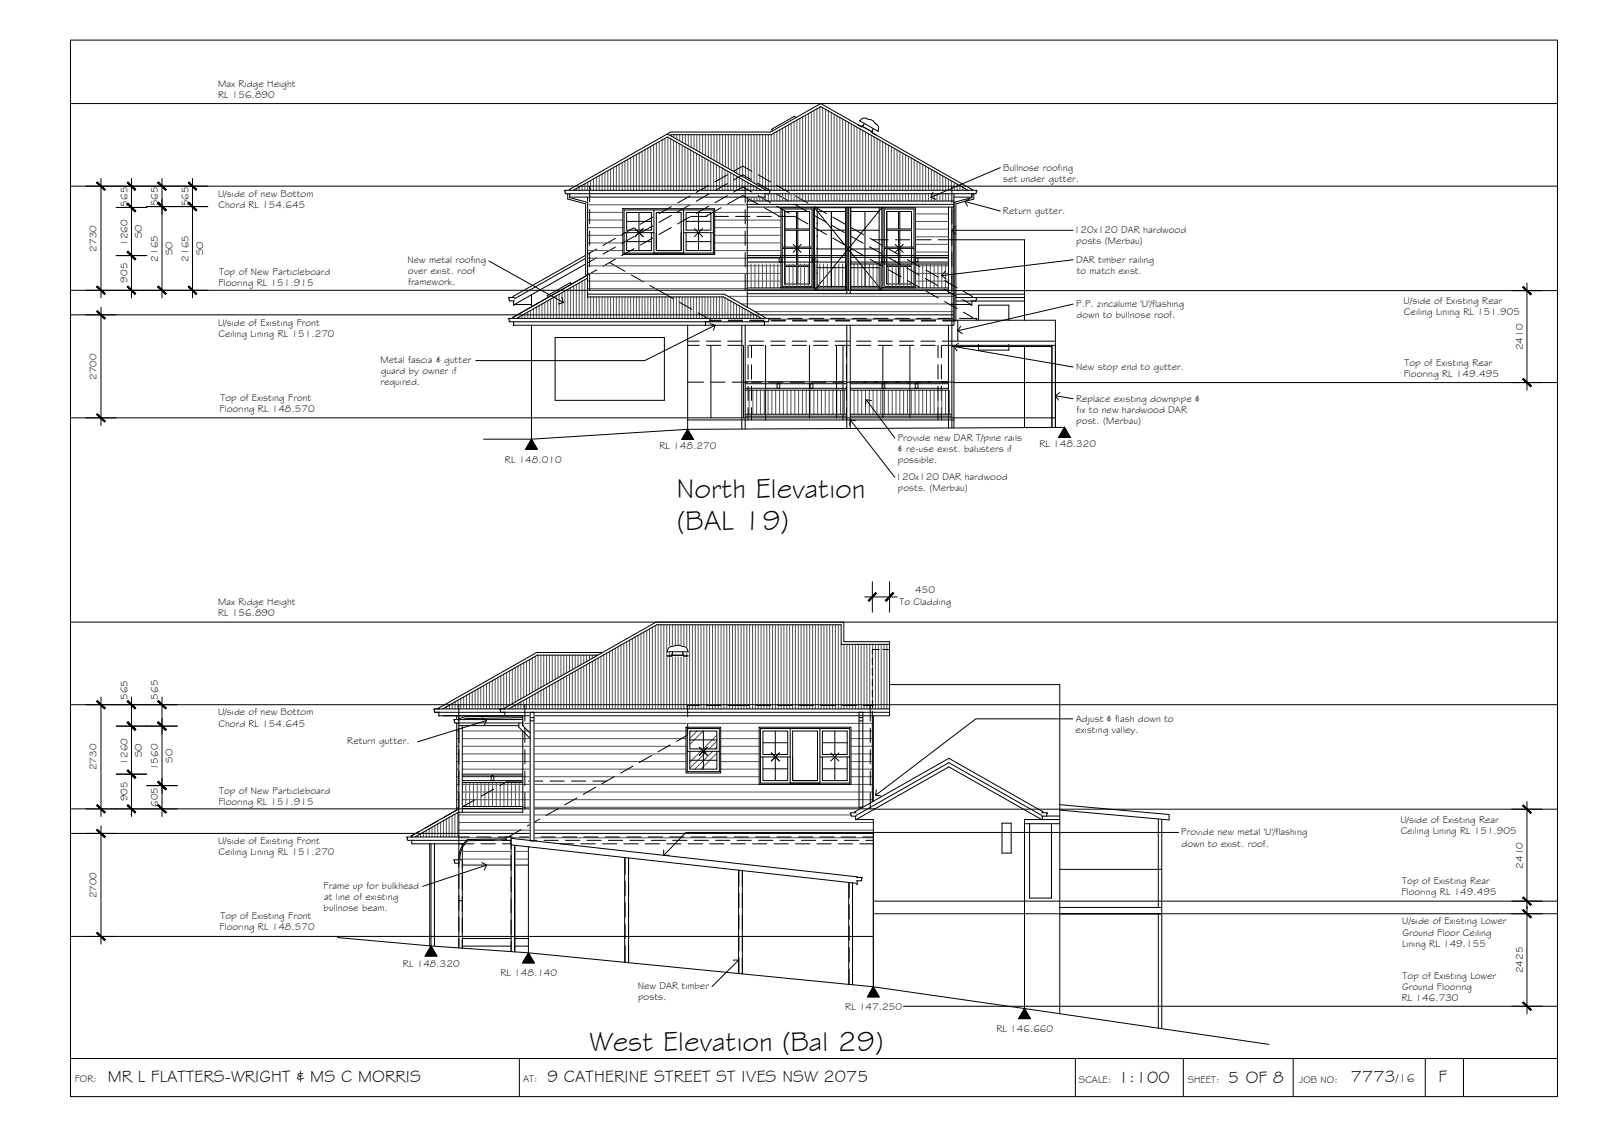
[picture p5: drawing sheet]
<svg xmlns="http://www.w3.org/2000/svg" width="420mm" height="297mm" viewBox="0 0 420 297" stroke-linecap="round" stroke-linejoin="round" font-family="sans-serif">
<defs><g id="words">
<g font-size="7.5">
<text x="177.4" y="130.5">North Elevation</text>
<text x="177.6" y="138.8">(BAL 19)</text>
<text x="154.6" y="275.5">West Elevation (Bal 29)</text>
</g>
<g font-size="4.5">
<text x="28.3" y="283.6">MR L FLATTERS-WRIGHT &amp; MS C MORRIS</text>
<text x="143.5" y="283.6">9 CATHERINE STREET ST IVES NSW 2075</text>
<text x="293.2" y="283.9">1:100</text>
<text x="322.1" y="283.8">5 OF 8</text>
<text x="354.3" y="283.7">7773</text>
<text x="377.3" y="283.7">F</text>
</g>
<text font-size="3.2" x="366.1" y="283.7">/16</text>
<g font-size="2.6">
<text x="57.2" y="22.7">Max Ridge Height</text>
<text x="57.2" y="25.6">RL 156.890</text>
<text x="263.1" y="44.7">Bullnose roofing</text>
<text x="263.1" y="47.7">set under gutter.</text>
<text x="57.2" y="51.6">U/side of new Bottom</text>
<text x="33.4" y="54.2" transform="rotate(-90 33.4 54.2)">565</text>
<text x="41.4" y="54.1" transform="rotate(-90 41.4 54.1)">565</text>
<text x="49.4" y="54.1" transform="rotate(-90 49.4 54.1)">565</text>
<text x="57.3" y="54.5">Chord RL 154.645</text>
<text x="263" y="56.1">Return gutter.</text>
<text x="25.3" y="66" transform="rotate(-90 25.3 66)">2730</text>
<text x="33.4" y="64.5" transform="rotate(-90 33.4 64.5)">1260</text>
<text x="37.2" y="62.5" transform="rotate(-90 37.2 62.5)">SO</text>
<text x="281.7" y="61.2">120x120 DAR hardwood</text>
<text x="282.3" y="64.1">posts (Merbau)</text>
<text x="41.4" y="68.6" transform="rotate(-90 41.4 68.6)">2165</text>
<text x="45.2" y="66.9" transform="rotate(-90 45.2 66.9)">SO</text>
<text x="49.4" y="68.6" transform="rotate(-90 49.4 68.6)">2165</text>
<text x="53.2" y="66.9" transform="rotate(-90 53.2 66.9)">SO</text>
<text x="106.9" y="68.9">New metal roofing</text>
<text x="107" y="71.9">over exist. roof</text>
<text x="282.2" y="68.9">DAR timber railing</text>
<text x="282.4" y="71.8">to match exist.</text>
<text x="33.4" y="74.1" transform="rotate(-90 33.4 74.1)">905</text>
<text x="57.3" y="75">Flooring RL 151.915</text>
<text x="57.5" y="72.1">Top of New Particleboard</text>
<text x="107" y="74.8">framework.</text>
<text x="282.3" y="80.5">P.P. zincalume 'U'/flashing</text>
<text x="282.3" y="83.5">down to bullnose roof.</text>
<text x="368.1" y="79.8">U/side of Existing Rear</text>
<text x="368.2" y="82.7">Ceiling Lining RL 151.905</text>
<text x="57.2" y="85.4">U/side of Existing Front</text>
<text x="57.3" y="88.3">Ceiling Lining RL 151.270</text>
<text x="99.8" y="95.2">Metal fascia &amp; gutter</text>
<text x="368.4" y="96">Top of Existing Rear</text>
<text x="399.4" y="91.8" transform="rotate(-90 399.4 91.8)">2410</text>
<text x="25.3" y="99.6" transform="rotate(-90 25.3 99.6)">2700</text>
<text x="99.8" y="101">required.</text>
<text x="99.9" y="98.1">guard by owner if</text>
<text x="282.2" y="97">New stop end to gutter.</text>
<text x="368.2" y="98.9">Flooring RL 149.495</text>
<text x="57.6" y="107.9">Flooring RL 148.570</text>
<text x="57.8" y="105">Top of Existing Front</text>
<text x="282.2" y="105.3">Replace existing downpipe &amp;</text>
<text x="282.3" y="111.2">post. (Merbau)</text>
<text x="282.4" y="108.3">fix to new hardwood DAR</text>
<text x="173" y="117.7">RL 148.270</text>
<text x="235.4" y="115.6">Provide new DAR T/pine rails</text>
<text x="235.5" y="118.5">&amp; re-use exist. balusters if</text>
<text x="272.6" y="117.3">RL 148.320</text>
<text x="132.4" y="121.3">RL 148.010</text>
<text x="234.9" y="125.7">120x120 DAR hardwood</text>
<text x="235.5" y="121.5">possible.</text>
<text x="235.5" y="128.7">posts. (Merbau)</text>
<text x="240" y="155.5">450</text>
<text x="57.2" y="161.6">RL 156.890</text>
<text x="57.2" y="158.7">Max Ridge Height</text>
<text x="235.9" y="158.5">To Cladding</text>
<text x="33.4" y="183.5" transform="rotate(-90 33.4 183.5)">565</text>
<text x="41.4" y="183.4" transform="rotate(-90 41.4 183.4)">565</text>
<text x="57.2" y="187.6">U/side of new Bottom</text>
<text x="57.3" y="190.5">Chord RL 154.645</text>
<text x="282.1" y="189.2">Adjust &amp; flash down to</text>
<text x="91.1" y="195.1">Return gutter.</text>
<text x="282.1" y="192.2">existing valley.</text>
<text x="25.3" y="201.9" transform="rotate(-90 25.3 201.9)">2730</text>
<text x="33.4" y="200.5" transform="rotate(-90 33.4 200.5)">1260</text>
<text x="37.2" y="198.5" transform="rotate(-90 37.2 198.5)">SO</text>
<text x="41.4" y="202" transform="rotate(-90 41.4 202)">1560</text>
<text x="45.2" y="200" transform="rotate(-90 45.2 200)">SO</text>
<text x="57.5" y="208">Top of New Particleboard</text>
<text x="33.4" y="210.1" transform="rotate(-90 33.4 210.1)">905</text>
<text x="41.4" y="211.6" transform="rotate(-90 41.4 211.6)">605</text>
<text x="57.3" y="210.9">Flooring RL 151.915</text>
<text x="367.3" y="215.7">U/side of Existing Rear</text>
<text x="57.2" y="221.3">U/side of Existing Front</text>
<text x="309.8" y="219">Provide new metal 'U'/flashing</text>
<text x="309.9" y="221.9">down to exist. roof.</text>
<text x="367.4" y="218.6">Ceiling Lining RL 151.905</text>
<text x="57.3" y="224.3">Ceiling Lining RL 151.270</text>
<text x="399.4" y="227.7" transform="rotate(-90 399.4 227.7)">2410</text>
<text x="84.9" y="233">Frame up for bulkhead</text>
<text x="367.8" y="231.9">Top of Existing Rear</text>
<text x="25.3" y="235.6" transform="rotate(-90 25.3 235.6)">2700</text>
<text x="84.9" y="238.9">bullnose beam.</text>
<text x="85" y="236">at line of existing</text>
<text x="367.6" y="234.8">Flooring RL 149.495</text>
<text x="57.6" y="243.9">Flooring RL 148.570</text>
<text x="57.8" y="241">Top of Existing Front</text>
<text x="367.7" y="242.4">U/side of Existing Lower</text>
<text x="367.8" y="245.3">Ground Floor Ceiling</text>
<text x="367.7" y="248.2">Lining RL 149.155</text>
<text x="105.7" y="253.5">RL 148.320</text>
<text x="131.2" y="255.8">RL 148.140</text>
<text x="367.9" y="256.6">Top of Existing Lower</text>
<text x="399.4" y="255.2" transform="rotate(-90 399.4 255.2)">2425</text>
<text x="167.3" y="259.2">New DAR timber</text>
<text x="167.3" y="262.1">posts.</text>
<text x="367.7" y="262.4">RL 146.730</text>
<text x="367.7" y="259.5">Ground Flooring</text>
<text x="221.7" y="264.7">RL 147.250</text>
<text x="261.3" y="270.4">RL 146.660</text>
<text x="19.6" y="283.7">FOR:</text>
<text x="137.2" y="283.6">AT:</text>
<text x="282.9" y="283.9">SCALE:</text>
<text x="311.5" y="283.9">SHEET:</text>
<text x="340.7" y="283.9">JOB NO:</text>
</g>
</g></defs>
<!-- layer: HATCH -->
<g fill="none" stroke="#545454" stroke-width=".26">
<path d="M168.4 39.7v10.2M169.1 39.3v10.6M169.9 38.8v11.1M170.7 38.4v11.5M171.4 38v11.9M172.2 37.5v12.4M172.9 37.1v12.8M173.7 36.7v13.2M174.4 36.3v13.6M175.2 36v13.9M175.9 36.4v13.5M176 35.4v.2"/>
<path d="M176.7 36.8v13.1M176.8 35.3v.8M177.4 37.2v12.7M177.5 35.3v1.2M178.1 37.7v12.2M178.3 35.3v1.6M178.9 38.1v11.8M179 35.3v2.1M179.6 38.5v11.4M179.8 35.3v2.5M180.4 38.9v11M180.5 35.3v2.9"/>
<path d="M181.2 39.4v10.5M181.3 35.3v3.3M181.9 39.8v10.1M182 35.3v3.7M182.8 35.3v4.2M183.5 35.3v4.6M184.3 35.3v5M185 35.3v5.5M185.8 35.3v5.9M186.5 35.3v6.3M187.3 35.3v6.7M188 35.3v7.2"/>
<path d="M188.8 35.3v7.6M189.5 35.3v8M190.3 35.3v8.4M191 35.3v8.9M191.8 35.3v9.3M192.5 35.3v9.7M193.3 35.3v10.1M194 35.3v10.5M194.8 35.3v10.9M195.5 35.3v11.4M196.3 35.3v11.8M197 35.3v12.2"/>
<path d="M197.8 35.3v12.7M198.5 35.3v13.1M199.3 35.3v13.5M200 35.3v14M200.8 35.3v14.4M201.5 35.3v14.6M202.3 35.3v14.6M203 34.9v15M203.8 34.5v15.4M204.5 34.1v15.8M205.3 33.6v16.3M206 33.2v16.7"/>
<path d="M206.8 32.8v17.1M207.5 32.3v17.6M208.3 31.9v18M209 31.5v18.4M209.8 31.1v18.8M210.5 30.6v19.3M211.3 30.2v19.7M212 29.8v20.1M212.8 29.4v20.5M213.5 28.9v21M214.3 28.5v21.4M215 28.1v21.8"/>
<path d="M215.8 28.3v21.6M216.5 28.7v21.2M217.3 29.1v20.8M218 29.5v20.4M218.8 29.9v20M219.5 30.4v19.5M220.3 30.8v19.1M221 31.2v18.7M221.8 31.7v18.2M222.5 32.1v17.8M223.3 32.5v17.4M224 32.9v17"/>
<path d="M224.8 33.4v16.5M225.5 33.8v16.1M226.3 34.2v15.7M227 34.6v15.3M227.8 35.1v14.8M228.5 35.5v14.4M229.3 35.9v14M230 36.3v13.6M230.8 36.8v13.1M231.5 37.2v12.7M232.3 37.6v12.3M233 38.1v11.8"/>
<path d="M233.8 38.5v11.4M234.5 38.9v11M235.3 39.3v10.6M236 39.7v10.2M151.2 49.5v.4M151.9 49v.9M152.7 48.6v1.3M153.4 48.2v1.7M154.1 53.7h41.9M154.1 57.7h9.3M154.1 59.7h9.3M154.1 55.7h9.3"/>
<path d="M154.2 47.8v2.1M154.9 47.3v2.6M155.6 46.9v3M156.4 46.5v3.4M157.1 46.1v3.8M157.9 45.6v4.3M158.7 45.2v4.7M159.4 44.8v5.1M160.2 44.4v5.5M160.9 43.9v6M161.7 43.5v6.4M162.4 43.1v6.8"/>
<path d="M163.2 42.6v7.3M163.9 42.2v7.7M164.7 41.8v8.1M165.4 41.4v8.5M166.2 41v8.9M166.9 40.5v9.4M167.6 40.1v9.8M182.7 40.2v9.7M183.4 40.7v9.2M184.2 41.1v8.8M184.9 41.5v8.4M185.7 41.9v8"/>
<path d="M186.4 42.3v7.6M187.2 42.8v7.1M187.4 55.7h17.4M187.4 57.7h17.4M187.4 59.7h17.4M187.9 43.2v6.7M188.7 43.6v6.3M189.4 44.1v5.8M190.1 44.5v5.4M190.9 44.9v5M191.7 45.3v4.6M192.4 45.8v4.1"/>
<path d="M193.2 46.2v3.7M193.9 46.6v3.3M194 45.8v.1M194.7 47v2.9M195.4 47.5v2.4M196.2 47.9v2M196.3 51.7v1M196.9 48.3v1.6M197 51.7v1M197.7 48.7v1.2M197.8 51.7v1M198.4 49.2v.7"/>
<path d="M198.5 51.7v1M199.2 49.6v.3M199.3 51.7v1M200 51.7v1M200.8 50.8v1.9M200.8 49.8v.1M201.5 50.8v1.9M202.3 50.8v1.9M203 50.8v1.9M203.8 50.8v1.9M204.5 50.8v1.9M205.3 50.8v1.9"/>
<path d="M206 50.8v1.9M206.8 50.8v1.9M207.5 50.8v1.9M208.3 50.8v1.9M209 50.8v1.9M209.8 50.8v1.9M210.5 50.8v1.9M211.3 50.8v1.9M212 50.8v1.9M212.8 50.8v1.9M213.5 50.8v1.9M214.3 50.8v1.9"/>
<path d="M215 50.8v1.9M215.8 50.8v1.9M216.5 50.8v1.9M217.3 50.8v1.9M218 50.8v1.9M218.8 50.8v1.9M219.5 50.8v1.9M220.3 50.8v1.9M221 50.8v1.9M221.8 50.8v1.9M222.5 50.8v1.9M223.3 50.8v1.9"/>
<path d="M224 50.8v1.9M224.8 50.8v1.9M225.5 50.8v1.9M226.3 50.8v1.9M227 50.8v1.9M227.8 50.8v1.9M228.5 50.8v1.9M229.3 50.8v1.9M230 50.8v1.9M230.8 50.8v1.9M231.5 50.8v1.9M232.3 50.8v1.9"/>
<path d="M233 50.8v1.9M233.8 50.8v1.9M234.5 50.8v1.9M235.3 50.8v1.9M236 50.8v1.9M236.8 40.2v9.7M236.8 50.8v1.9M237.5 40.6v9.3M237.5 50.8v1.9M238.3 41v8.9M238.3 50.8v1.9M239 41.5v8.4"/>
<path d="M239 50.8v1.9M239.8 41.9v8M239.8 50.8v1.9M240.1 56.1h8.7M240.1 58.1h8.7M240.5 50.8v1.9M240.5 42.3v7.6M241.3 42.7v7.2M241.3 50.8v1.9M242 43.2v6.7M242 50.8v1.9M242.8 43.6v6.3"/>
<path d="M242.8 50.8v1.9M243.5 44v5.9M243.5 50.8v1.9M244.3 44.4v5.5M244.3 50.8v1.9M245 44.8v5.1M245 50.8v1.9M245.8 50.8v1.9M245.8 45.3v4.6M246.5 45.7v4.2M246.5 50.8v1.9M247.3 46.1v3.8"/>
<path d="M247.3 50.8v1.9M248 46.6v3.3M248 50.8v1.9M248.8 47v2.9M248.8 50.8v1.9M249.5 47.4v2.5M249.5 50.8v1.9M250.3 47.8v2.1M251 48.3v1.6M251.8 48.7v1.2M252.5 49.1v.8M253.3 49.5v.4"/>
<path d="M142.2 79.7v3.8M142.9 79.3v4.2M143.7 78.8v4.7M144.4 78.4v5.1M145.1 78v5.5M145.9 77.6v5.9M146.6 77.1v6.4M147.4 76.7v6.8M148.2 76.3v7.2M148.9 75.9v7.6M149.7 75.4v8.1M150.4 75v8.5"/>
<path d="M151.2 74.6v8.9M151.9 74.2v9.3M152.7 73.7v9.8M153.4 73.3v10.2M154.1 67.7h50.7M154.1 69.7h50.7M154.1 71.7h50.7M154.1 73.7h50.7M154.1 75.7h41.9M154.1 61.7h9.3M154.1 63.7h9.3M154.1 65.7h9.3"/>
<path d="M154.2 77.8v5.7M154.9 77.8v5.7M155.6 77.8v5.7M156.4 77.8v5.7M157.1 77.8v5.7M157.9 77.8v5.7M158.7 77.8v5.7M159.4 77.8v5.7M160.2 77.8v5.7M160.9 77.8v5.7M161.7 77.8v5.7M162.4 77.8v5.7"/>
<path d="M163.2 77.8v5.7M163.9 77.8v5.7M164.7 77.8v5.7M165.4 77.8v5.7M166.2 77.8v5.7M166.9 77.8v5.7M167.6 77.8v5.7M168.4 77.8v5.7M169.1 77.8v5.7M169.9 77.8v5.7M170.7 77.8v5.7M171.4 77.8v5.7"/>
<path d="M172.2 77.8v5.7M172.9 77.8v5.7M173.7 77.8v5.7M174.4 77.8v5.7M175.2 77.8v5.7M175.9 77.8v5.7M176.7 77.8v5.7M177.4 77.8v5.7M178.1 77.8v5.7M178.9 77.8v5.7M179.6 77.8v5.7M180.4 77.8v5.7"/>
<path d="M181.2 77.8v5.7M181.9 77.8v5.7M182.7 77.8v5.7M183.4 77.8v5.7M184.2 77.8v5.7M184.9 77.8v5.7M185.7 77.8v5.7M186.4 77.8v5.7M187.2 77.8v5.7M187.4 61.7h17.4M187.4 63.7h17.4M187.4 65.7h17.4"/>
<path d="M187.9 77.8v5.7M188.7 77.8v5.7M189.4 77.8v5.7M190.1 78.1v5.4M190.9 78.5v5M190.9 77.7h54.4M191.7 78.9v4.6M192.4 79.3v4.2M193.2 79.8v3.7M194.4 79.7h54.4M197 69.2v6.3M198 69.2v6.3"/>
<path d="M199 69.2v6.3M200 69.2v6.3M201 69.2v6.3M202 69.2v6.3M203 69.2v6.3M204 69.2v6.3M205 69.2v6.3M206 69.2v6.3M207 69.2v6.3M208 69.2v6.3M209 69.2v6.3M210 69.2v6.3"/>
<path d="M211 69.2v6.3M212 69.2v6.3M213 69.2v6.3M214 69.2v6.3M215 69.2v6.3M216 69.2v6.3M217 69.2v6.3M218 69.2v6.3M219 69.2v6.3M220 69.2v6.3M221 69.2v6.3M222 69.2v6.3"/>
<path d="M224 69.2v6.3M225 69.2v6.3M226 69.2v6.3M227 69.2v6.3M228 69.2v6.3M229 69.2v6.3M230 69.2v6.3M231 69.2v6.3M232 69.2v6.3M233 69.2v6.3M234 69.2v6.3M235 69.2v6.3"/>
<path d="M236 69.2v6.3M237 69.2v6.3M238 69.2v6.3M239 69.2v6.3M240 69.2v6.3M240.1 67.7h8.7M240.1 69.7h8.7M240.1 71.7h8.7M240.1 73.7h8.7M240.1 60.1h8.7M240.1 62.1h8.7M240.1 64.1h8.7"/>
<path d="M240.1 66.1h8.7M241 69.2v6.3M242 69.2v6.3M243 69.2v6.3M244 69.2v6.3M245 69.2v6.3M245.5 77.7h4.7M246 69.2v6.3M247 69.2v6.3M248 69.2v6.3M249.3 79.7h.9M136.2 83.1v.4"/>
<path d="M136.9 82.7v.8M137.7 82.2v1.3M138.4 81.8v1.7M139.2 81.4v2.1M139.9 81v2.5M140.7 80.6v2.9M141.4 80.1v3.4M193.9 80.2v3.3M194.7 80.6v2.9M195.4 81v2.5M196.2 81.5v2M196.9 81.9v1.6"/>
<path d="M197.7 82.3v1.2M198 81.7h52.2M198.4 82.7v.8M199.2 83.2v.3M201.7 83.7h48.5M196.5 102.3v6.3M197.4 102.3v6.3M198.4 102.3v6.3M199.4 102.3v6.3M200.5 102.3v6.3M201.5 102.3v6.3M202.4 102.3v6.3"/>
<path d="M203.4 102.3v6.3M204.5 102.3v6.3M205.5 102.3v6.3M206.4 102.3v6.3M207.4 102.3v6.3M208.5 102.3v6.3M209.5 102.3v6.3M210.4 102.3v6.3M211.4 102.3v6.3M212.5 102.3v6.3M213.5 102.3v6.3M214.4 102.3v6.3"/>
<path d="M215.4 102.3v6.3M216.4 102.3v6.3M217.5 102.3v6.3M218.4 102.3v6.3M219.4 102.3v6.3M220.4 102.3v6.3M221.5 102.3v6.3M224 102.3v6.3M225 102.3v6.3M226 102.3v6.3M227 102.3v6.3M228 102.3v6.3"/>
<path d="M229 102.3v6.3M230 102.3v6.3M231 102.3v6.3M232 102.3v6.3M233 102.3v6.3M234 102.3v6.3M235 102.3v6.3M236 102.3v6.3M237 102.3v6.3M238 102.3v6.3M239 102.3v6.3M240 102.3v6.3"/>
<path d="M241 102.3v6.3M242 102.3v6.3M243 102.3v6.3M244 102.3v6.3M245 102.3v6.3M246 102.3v6.3M247 102.3v6.3M248 102.3v6.3M249 102.3v6.3M126.9 179.7v6.2M127.6 179.3v6.6M128.4 178.9v7"/>
<path d="M129.1 178.5v7.4M129.9 178v7.9M130.6 177.6v8.3M131.3 177.2v8.7M132.1 176.8v9.1M132.8 176.3v9M133.6 175.9v9M134.4 175.5v9M135.1 175.1v9M135.9 174.6v9.1M136.6 174.2v9M137.4 173.8v9"/>
<path d="M138.1 173.4v9M138.9 172.9v9M139.6 172.5v9M140.4 172.1v9M141.1 171.8v8.9M141.9 171.8v8.4M142.6 171.8v8M143.3 171.8v7.6M144.1 171.8v7.2M144.1 179.8v6.1M144.9 171.8v6.7M144.9 179.3v6.6"/>
<path d="M145.6 171.8v6.3M145.6 178.9v7M146.4 171.8v5.9M146.4 178.5v7.4M147.1 171.8v5.5M147.1 178.1v7.8M147.9 171.8v5M147.9 177.6v8.3M148.6 171.8v4.6M148.6 177.2v8.7M149.4 171.8v4.2M149.4 176.8v9.1"/>
<path d="M150.1 171.8v3.8M150.1 176.4v9.5M150.9 171.8v3.3M150.9 176v9.9M151.6 171.8v2.9M151.6 175.5v10.4M152.4 171.8v2.5M152.4 175.1v10.8M153.1 171.8v2.1M153.1 174.7v11.2M153.8 171.8v1.6M153.8 174.2v11.7"/>
<path d="M154.6 171.8v1.2M154.6 173.8v12.1M155.3 171.8v.8M155.3 173.4v12.5M156.1 171.8v.4M156.1 173v12.9M156.9 172.5v13.4M157.6 172.1v13.8M158.4 171.7v14.2M159.1 171.3v14.6M159.9 170.8v15.1M160.6 170.4v15.5"/>
<path d="M161.4 170v15.9M162.1 169.6v16.3M162.9 169.1v16.8M163.6 168.7v17.2M164.4 168.3v17.6M165.1 167.8v18.1M165.8 167.4v18.5M166.6 167v18.9M167.4 166.6v19.3M168.1 166.2v19.7M168.9 165.7v20.2M169.6 165.3v20.6"/>
<path d="M170.4 164.9v21M171.1 164.4v21.5M171.9 164v21.9M172.6 163.8v22.1M173.4 163.8v22.1M174.1 163.8v22.1M174.9 163.8v22.1M175.6 163.8v22.1M176.3 163.8v22.1M177.1 163.8v22.1M177.8 163.8v22.1M178.6 163.8v22.1"/>
<path d="M179.4 163.8v22.1M180.1 163.8v22.1M180.9 163.8v22.1M181.6 163.8v22.1M182.4 163.8v22.1M183.1 163.8v22.1M183.9 163.8v22.1M184.6 163.8v22.1M185.4 163.8v22.1M186.1 163.8v22.1M186.9 163.8v22.1M187.6 163.8v22.1"/>
<path d="M188.3 163.8v22.1M189.1 163.8v22.1M189.9 163.8v22.1M190.6 163.8v22.1M191.4 163.8v22.1M192.1 163.8v22.1M192.9 163.8v22.1M193.6 163.8v22.1M194.4 163.8v22.1M195.1 163.8v22.1M195.9 163.8v22.1M196.6 163.8v22.1"/>
<path d="M197.4 163.8v22.1M198.1 163.8v22.1M198.8 163.8v22.1M199.6 163.8v22.1M200.3 163.8v22.1M201.1 163.8v22.1M201.9 163.8v22.1M202.6 163.8v22.1M203.4 163.8v22.1M204.1 163.8v22.1M204.9 163.8v22.1M205.6 163.8v22.1"/>
<path d="M206.4 163.8v22.1M207.1 163.8v22.1M207.9 163.8v22.1M208.6 163.8v22.1M209.4 163.8v22.1M210.1 163.8v22.1M210.8 163.8v22.1M211.6 163.8v22.1M212.4 163.8v22.1M213.1 163.8v22.1M213.9 163.8v22.1M214.6 163.8v22.1"/>
<path d="M215.4 163.8v22.1M216.1 163.8v22.1M216.9 163.8v22.1M217.6 163.8v22.1M218.4 163.8v22.1M219.1 163.8v22.1M219.9 163.8v22.1M220.6 168.9v17M221.3 168.9v17M222.1 168.9v17M222.8 168.9v17M223.6 168.9v17"/>
<path d="M224.4 168.9v17M225.1 168.9v17M225.9 168.9v17M226.6 168.9v17M227.4 168.9v17M228.1 168.9v17M228.9 168.9v17M229.6 168.9v17M230.4 168.9v17M231.1 168.9v17M231.9 168.9v17M232.6 168.9v17"/>
<path d="M116.4 185.7v.2M117.1 185.3v.6M117.9 184.9v1M118.6 184.4v1.5M119.3 184v1.9M119.8 189.6h.5M119.8 191.7h.5M119.8 193.6h.5M119.8 195.7h.5M119.8 197.6h.5M119.8 199.7h.5M120.1 183.6v2.3"/>
<path d="M120.8 183.1v2.8M121.2 191.7h15.9M121.2 193.6h58.7M121.2 195.7h58.7M121.2 197.6h58.7M121.2 199.7h58.7M121.6 182.7v3.2M122.4 182.3v3.6M123.1 181.9v4M123.9 181.5v4.4M124.6 181v4.9M125.4 180.6v5.3"/>
<path d="M126.1 180.2v5.7M133.6 185.7v.2M134.4 185.3v.6M135.1 184.9v1M135.9 184.5v1.4M136.6 184v1.9M137.4 183.6v2.3M137.7 189.6h42.3M137.7 191.7h42.6M138.1 183.2v2.7M138.9 182.7v3.2M139.6 182.3v3.6"/>
<path d="M140.4 181.9v4M141.1 181.5v4.4M141.9 181.1v4.8M142.6 180.6v5.3M143.3 180.2v5.7M180.3 189.6h48.5M181.2 191.7l-.3 .3M182.8 191.7l-1.9 1.8M183.8 197l-2.9 2.8M184.4 191.7l-3.5 3.4M185.3 197l-4.4 4.4M186.9 197l-4.7 4.6"/>
<path d="M187.9 192.8l-3.5 3.5M187.9 197.5l-4.1 4.1M187.9 194.4l-1.9 1.9M187.9 196l-.3 .3M188.9 191.7h10.2M188.9 193.6h10.2M188.9 195.7h10.2M188.9 197.6h10.2M188.9 199.7h10.2M223.2 191.7h5.6M223.2 193.6h5.6M223.2 195.7h5.6"/>
<path d="M223.2 197.6h5.6M223.2 199.7h5.6M109.5 219v.4M110.3 218.6v.8M111 218.2v1.2M111.8 217.7v1.7M112.6 217.3v2.1M113.3 216.9v2.5M114.1 216.4v3M114.8 216v3.4M115.6 215.6v3.8M116.3 215.2v4.2"/>
<path d="M117.1 214.7v4.7M117.8 214.3v5.1M118.6 213.9v5.5M119.3 213.5v5.9M119.8 201.6h.5M119.8 203.6h.5M119.8 205.6h.5M119.8 207.6h.5M119.8 209.6h.5M119.8 211.6h.5M120 213v6.4M120.3 213.6h102.9"/>
<path d="M120.3 215.6h108.8M120.3 217.6h108.8M120.3 219.6h12.4M121.2 207.6h107.6M121.2 209.6h107.6M121.2 205.6h77.9M121.2 201.6h58.7M121.2 203.6h77.9M122.2 205.2v6.2M123.2 205.2v6.2M124.2 205.2v6.2M125.2 205.2v6.2"/>
<path d="M126.2 205.2v6.2M127.2 205.2v6.2M128.2 205.2v6.2M129.2 205.2v6.2M130.2 205.2v6.2M131.2 205.2v6.2M132.2 205.2v6.2M133.2 205.2v6.2M134.1 219.6h95M134.2 205.2v6.2M135.2 205.2v6.2M136.2 205.2v6.2"/>
<path d="M137.1 211.6h89.2M188.9 201.6h10.2M223.2 201.6h5.6M223.2 203.6h5.6M223.2 205.6h5.6M121.2 223.2h12.9M121.2 225.2h12.9M135.1 223.2h3.5M135.1 225.2h3.5"/>
</g>
<!-- layer: NEWWORK -->
<g fill="none" stroke="#000" stroke-width=".26">
<path d="M175.1 35.1l25.7 14.6-.1 .2h1.3l-.1 .7M175.8 35.5l.3-.2h26.2l13-7.3 38.6 21.9M225.5 31.6a1.46 1.46 0 0 1 2.2-.3 2.57 2.57 0 0 1 2 1.2 1.46 1.46 0 0 1 .6 1.9zM226 33.2l-1.1-.5 1.1 .5 .1-.1 2.7 1.5-.1 .2 1 .6-1-.6 .1-.8M226.1 33.1l2.7 1.5M226.1 33.1l-.1 .2M226.7 32.4l-.7 .8M229.1 33.7l-.2 .4M148.4 50.8l-.3-.9h1.3l-.1-.2 26.6-15.1h26.2l13.2-7.5 39.7 22.6-.1 .2h1.3l-.4 .9M148.4 50.8h107.4M149.4 50.8v.9h51.3M149.4 49.9h105.5"/>
<path d="M150.4 49.9l24.7-14 24.6 14M154.1 51.7v26.1h35.7l9.9 5.7M163.4 54.7h24v12h-24zM196 51.7v28.9M196 54.3h54.2M196 53.6h54.2M196 52.7h54.2M200.7 50.8v.9h-.2M201.8 50.6l-.2 .2M204.8 54.5h8.5v21h-8.5zM213.6 54.5h17.7v21.6h-17.7zM214.3 55.4h7.4"/>
<path d="M214.3 54.5v21.6M218 55.4v19.7M221.7 54.5v21.6M222.1 54.3v22.7M222.4 54.5v21.6M223 54.3v22.7M223.1 55.4h7.5M223.1 54.5v21.6M230.6 54.5v21.6M231.6 54.5h8.5v21h-8.5zM248.8 54.3v22.7M249.6 54.3v57.9"/>
<path d="M250.2 50.8v34.5h-49.7M254.9 50.8v.9h-4.7M154.1 77.1h35.9l10.6 6.1-.1 .3h1.4l-.5 .9h-16.4M154.1 72.1l-19.6 11.1 .2 .3M154.1 72.9l-18.6 10.6M163.4 66.7h24M196 77h54.2M196 76h26.1M196 75.5h26.1M196 67h26.1M196 67.5h26.1M196 68.7h26.1"/>
<path d="M204.4 67.5v1.2M204.7 67.5h.1M205 67.5v1.2M213 67.5h.7v1.2h-.7zM213.4 67.5h.1M214.3 75.1h7.4M214.3 70.2h7.4M214.3 65.3h7.4M214.3 60.4h7.4M223 76h25.8M223 75.5h25.8M223 67h25.8"/>
<path d="M223 67.5h25.8M223 68.7h25.8M223 69.2h25.8M223.1 75.1h7.5M223.1 70.2h7.5M223.1 65.3h7.5M223.1 60.4h7.5M231.3 67.5v1.2M231.7 67.5h.1M232.1 67.5v1.2M240 67.5h.8v1.2h-.8zM185 83.5h15.5"/>
<path d="M194.5 85.3v27.2M195.4 85.3v27.2M200.5 84.4v.9h-15.5M222.1 85.3v27M223 85.3v27M248.8 85.3v26.9M251.2 84v5.4M275.9 90.5v21.6M276.8 90.5v21.6M195.4 109.1h26.7M195.4 108.6h26.7M195.4 100.1h26.7"/>
<path d="M195.4 100.6h26.7M195.4 101.8h26.7M195.4 102.3h26.7M203.8 100.6v1.2M204.1 100.6h.1M204.5 100.6v1.2M212.5 100.6v1.2M212.8 100.6h.1M213.2 100.6v1.2M223 109.1h26.6M223 108.6h26.6M223 100.1h25.8"/>
<path d="M223 100.6h25.8M223 101.8h25.8M223 102.3h25.8M231.3 100.6v1.2M231.7 100.6h.1M232.1 100.6v1.2M240 100.6v1.2M240.4 100.6h.1M240.8 100.6v1.2M156.8 171.8h-15.9l-24.8 14.1M158 171.1h-17.3l-25.7 14.6 .1 .2h-1.3l.3 .8M175.4 169.8l1.3-.4a2.49 2.49 0 0 1 2.4 .1 1.45 1.45 0 0 1 1.4 1.4h-5.5z"/>
<path d="M176.2 171.8h3.1M176.4 170.9l-.2 1.1h-1.2h1.2v-.2h3.1v.2h1.2h-1.2l-.2-1.1M233.3 168.9h-12.7v-5.1h-48.4l-38.8 22.1M114.1 186.7h119.2M114.1 185.9h119.2M115.1 186.7v1h.2M119.8 187.7v1M119.8 189.5v22.9M120.3 188.6l1.7-.7 15.1-.2v2.5M120.3 188.7h.1M120.3 188.7h-1.3l.2 .8h17.9M120.3 187.7v60.8"/>
<path d="M120.3 190.2h15.8M120.3 188.7h16.8M121.2 190.2v22.8M131.4 186.7l-.3-.8h1.3l-.1-.2 39.7-22.6h49.3v5.1h12v19.5h-118.2M132.4 186.7v1h.2M137.1 189.3h.1M137.1 188.1l-14.6 .3-1.2 .2M137.1 191.7v21.3h-16.8M179.9 190.7h9.1v12h-9.1zM199.1 190.7h24.1v14.9h-24.1zM228.8 187.7v22.5M108 219.4h-1.3l.3 .9"/>
<path d="M108 219.4h12.3M120.3 212.1l-12.4 7.1 .1 .2M120.3 212.9l-11.5 6.5M121.2 212h15.9M121.2 211.4h15.9M121.2 203h15.9M121.2 203.4h15.9M121.2 204.7h15.9M121.2 205.2h15.9M128.8 203.4h.7v1.3h-.7zM129.2 203.4h.1M199.1 205.6h24.1"/>
<path d="M107 220.3h13.3M108 220.3v.9h13.6M113 221.2v26.8M113.9 221.2v26.9M121.2 221.2v27.4M121.2 226.8h12.9M134.1 221.5v28M135.1 221.6v27.9M135.1 226.8h3.5M163.8 224.8v27.5M164.9 224.9v27.5M193.7 228.1v27.1"/>
<path d="M194.7 228.3v27"/>
</g>
<!-- layer: MASK -->
<g fill="#fff" stroke="#fff" stroke-width=".26">
<path d="M176.2 169.5h.3z"/>
<path d="M176.3 171.6h2.9z"/>
<path d="M226.5 31h.4z"/>
<path d="M229.6 32.4l.2 .1z"/>
<path d="M228.8 32.5l1.1 .1z"/>
<path d="M226.1 33l.2 .1z"/>
<path d="M226.1 33.1h.1z"/>
<path d="M230.1 34.1l.2 .1z"/>
<path d="M230.1 34.1h.2z"/>
<path d="M230.2 34.2l.1 .1z"/>
<path d="M230.1 34.3l.2 .1z"/>
<path d="M230.1 34.3h.2z"/>
<path d="M228.6 34.4l.2 .1z"/>
<path d="M228.5 34.5h.3z"/>
<path d="M227.5 34.1h.5l.8 .5z"/>
<path d="M254.9 50.8l.5 1v-1zM254.9 50.8l.5 1h-.5z"/>
<path d="M254.9 51.8l.5 .4v-.4zM253.5 52.2l1.4-.4 .5 .4z"/>
<path d="M252.1 53.1l3.3-.9h-1.9zM250.2 53.1l3.3-.9-1.4 .9z"/>
<path d="M250.2 53.1l.5 .3 1.4-.3zM250.2 53.1l.5 .3h-.5z"/>
<path d="M250.2 53.4l.5 30.8v-30.8zM250.2 53.4l.5 30.8h-.5z"/>
<path d="M148.9 50.8h.5l-.5 1zM149.4 50.8l-.5 1h.5z"/>
<path d="M148.9 51.8h.5l-.5 .4zM148.9 52.2h1.9l-1.4-.4z"/>
<path d="M148.9 52.2h1.9l1.4 .9zM150.8 52.2l1.4 .9h1.9z"/>
<path d="M152.2 53.1h1.9l-.5 .3zM153.6 53.4h.5v-.3z"/>
<path d="M153.6 53.4h.5l-.5 18.7zM154.1 53.4l-.5 18.7h.5z"/>
<path d="M177.2 169.2l1.3 .1zM177 169.3l.2-.1 1.3 .1z"/>
<path d="M177 169.3l1.8 .1zM176.7 169.4h2.1z"/>
<path d="M176.7 169.4l2.4 .1zM176.4 169.5h2.7z"/>
<path d="M176.4 169.5h2.7zM176.4 169.5h2.6z"/>
<path d="M179.1 169.5h.2zM179 169.5h.3z"/>
<path d="M176.5 169.5h2.5zM176.5 169.5h2.5z"/>
<path d="M176.2 169.5h.3zM176.2 169.5h.3z"/>
<path d="M179 169.5h.3zM178.9 169.5h.4z"/>
<path d="M176.5 169.5h2.5zM176.5 169.5h2.4z"/>
<path d="M176.2 169.5h.3zM176.1 169.5h.4z"/>
<path d="M178.9 169.5h.6zM178.8 169.5h.7z"/>
<path d="M176.5 169.5h2.4zM176.5 169.5h2.3z"/>
<path d="M176.1 169.5h.6zM175.9 169.5h.8z"/>
<path d="M178.8 169.5h.7zM178.8 169.5h.7z"/>
<path d="M178.8 169.5h.7zM178.8 169.5h.7z"/>
<path d="M176.7 169.5h2.1zM176.7 169.5h2.1z"/>
<path d="M175.9 169.5h.8zM175.9 169.5h.8z"/>
<path d="M178.8 169.5l.9 .1zM178.6 169.6h1.1z"/>
<path d="M176.7 169.5h2.1zM176.7 169.5l1.9 .1z"/>
<path d="M175.9 169.5l.9 .1zM175.8 169.6h1z"/>
<path d="M175.8 169.6h1.1zM175.7 169.6h1.2z"/>
<path d="M178.6 169.6h1.1zM178.6 169.6h1.1z"/>
<path d="M176.8 169.6h1.8zM176.8 169.6h1.8z"/>
<path d="M175.7 169.6h1.2zM175.7 169.6h1.2z"/>
<path d="M178.6 169.6l1.2 .1zM178.5 169.7h1.3z"/>
<path d="M176.9 169.6h1.7zM176.9 169.6l1.6 .1z"/>
<path d="M175.7 169.6l1.3 .1zM175.6 169.7h1.4z"/>
<path d="M175.6 169.7h1.4zM175.5 169.7h1.5z"/>
<path d="M178.5 169.7h1.4zM178.4 169.7h1.5z"/>
<path d="M177 169.7h1.5zM177 169.7h1.4z"/>
<path d="M175.5 169.7h1.5zM175.5 169.7h1.5z"/>
<path d="M178.4 169.7l1.6 .1zM178.4 169.8h1.6z"/>
<path d="M177 169.7h1.4zM177 169.7l1.4 .1z"/>
<path d="M175.5 169.7l1.6 .1zM175.5 169.7l1.6 .1z"/>
<path d="M178.4 169.8l1.7 .1zM178.4 169.8l1.7 .1z"/>
<path d="M177.1 169.8h1.3zM177.1 169.8l1.2 .1z"/>
<path d="M175.5 169.8l1.6 .1zM175.5 169.8l1.6 .1h-1.7z"/>
<path d="M178.3 169.9h1.8zM178.3 169.9h1.8z"/>
<path d="M178.3 169.9h1.8zM178.3 169.9h1.8z"/>
<path d="M177.1 169.9h1.2zM177.1 169.9h1.2z"/>
<path d="M175.4 169.9h1.8zM175.4 169.9h1.8z"/>
<path d="M178.3 169.9l1.9 .2-.1-.2zM178.3 169.9l1.9 .2h-2z"/>
<path d="M177.2 169.9l1 .2 .1-.2zM177.2 169.9l1 .2h-1z"/>
<path d="M175.4 169.9l1.8 .2v-.2zM175.4 169.9l1.8 .2h-2z"/>
<path d="M175.2 170.1h5zM175.2 170.1h5zM175.2 170.1h5zM175.2 170.1h5z"/>
<path d="M175.2 170.1l5.1 .2-.1-.2zM175.2 170.1l5.1 .2h-5.1zM175.2 170.3h5.1zM175.2 170.3h5.1z"/>
<path d="M175.2 170.3l5.2 .2-.1-.2zM175.2 170.3l5.2 .2h-5.3zM175.1 170.5h5.3zM175.1 170.5h5.3z"/>
<path d="M175.1 170.5l5.3 .2v-.2zM175.1 170.5l5.3 .2h-5.3z"/>
<path d="M175.1 170.7l5.4 .1zM175 170.8h5.5z"/>
<path d="M175 170.8l5.5 .1zM175 170.8l5.5 .1z"/>
<path d="M176.4 170.9l2.7 .4v-.4zM176.4 170.9l2.7 .4h-2.7z"/>
<path d="M176.4 171.3h2.7zM176.4 171.3h2.7z"/>
<path d="M176.4 171.3l2.7 .1zM176.4 171.3l2.7 .1z"/>
<path d="M176.4 171.4h2.7zM176.4 171.4h2.7z"/>
<path d="M176.4 171.4h2.7zM176.4 171.4h2.7z"/>
<path d="M176.4 171.4l2.7 .1zM176.4 171.4l2.7 .1z"/>
<path d="M176.3 171.5h2.8zM176.3 171.5h2.8z"/>
<path d="M176.3 171.5l2.9 .1zM176.3 171.5l2.9 .1zM176.3 171.6h2.9z"/>
<path d="M176.3 171.6h2.9zM176.3 171.6h2.9z"/>
<path d="M176.2 171.6h3zM176.2 171.6h3z"/>
<path d="M176.2 171.6l3.1 .1zM176.2 171.7h3.1z"/>
<path d="M176.2 171.7l3.1 .1zM176.2 171.7l3.1 .1z"/>
<path d="M176.2 171.8l3.1 .2v-.2zM176.2 171.8l3.1 .2h-3.1z"/>
<path d="M226.5 31h.5zM226.5 31h.5z"/>
<path d="M226.5 31h.6zM226.3 31h.8z"/>
<path d="M226.3 31l.9 .1zM226.3 31.1h.9z"/>
<path d="M226.3 31.1h1zM226.1 31.1h1.2z"/>
<path d="M226.1 31.1l1.3 .1zM226.1 31.1l1.3 .1z"/>
<path d="M227.4 31.2l.3 .1zM227.4 31.2l.3 .1z"/>
<path d="M226.1 31.2l1.4 .1zM225.9 31.3h1.6zM225.9 31.3h1.6zM225.9 31.3h1.6z"/>
<path d="M227.5 31.3h.2zM227.5 31.3h.2z"/>
<path d="M225.9 31.3h1.6zM225.9 31.3h1.6z"/>
<path d="M227.5 31.3h.5zM227.5 31.3h.5z"/>
<path d="M225.9 31.3h1.7zM225.9 31.3h1.7z"/>
<path d="M227.6 31.3h.7zM227.6 31.3h.7z"/>
<path d="M227.6 31.3l.8 .1zM227.6 31.3l.8 .1z"/>
<path d="M225.9 31.3l1.7 .1zM225.9 31.3l1.7 .1z"/>
<path d="M227.6 31.4h.9zM227.6 31.4h.9z"/>
<path d="M225.8 31.4h1.9zM225.8 31.4h1.9z"/>
<path d="M227.7 31.4l.9 .1zM227.7 31.4l.9 .1z"/>
<path d="M225.8 31.4l1.9 .1zM225.8 31.4l1.9 .1z"/>
<path d="M227.7 31.5l1.1 .1zM227.7 31.5l1.1 .1z"/>
<path d="M225.7 31.5l2.1 .1zM225.7 31.5l2.1 .1z"/>
<path d="M225.7 31.6h2.1zM225.7 31.6h2.1z"/>
<path d="M227.8 31.6h1zM227.8 31.6h1z"/>
<path d="M225.6 31.6h2.2zM225.6 31.6h2.2z"/>
<path d="M227.8 31.6l1.1 .1zM227.8 31.6l1.1 .1z"/>
<path d="M225.7 31.6l2.1 .1zM225.7 31.6l2.1 .1z"/>
<path d="M225.5 31.6l.2 .1zM225.5 31.6l.2 .1z"/>
<path d="M227.8 31.7l1.3 .1zM227.8 31.7l1.3 .1z"/>
<path d="M225.8 31.7l2 .1zM225.8 31.7l2 .1z"/>
<path d="M227.8 31.8h1.4zM227.8 31.8h1.4z"/>
<path d="M227.8 31.8l1.4 .1zM227.8 31.8l1.4 .1z"/>
<path d="M226 31.8l1.8 .1zM226 31.8l1.8 .1z"/>
<path d="M227.8 31.9l1.4 .1zM227.8 31.9l1.4 .1z"/>
<path d="M226.2 31.9l1.6 .1zM226.2 31.9l1.6 .1z"/>
<path d="M227.8 32l1.5 .1zM227.8 32l1.5 .1z"/>
<path d="M227.8 32.1h1.5zM227.8 32.1h1.5z"/>
<path d="M226.3 32l1.5 .1v-.1zM226.3 32l1.5 .1z"/>
<path d="M227.8 32.1h1.5zM227.8 32.1h1.5z"/>
<path d="M226.5 32.1h1.3zM226.5 32.1h1.3z"/>
<path d="M227.8 32.1l1.7 .2-.2-.2zM227.8 32.1l1.7 .2h-1.3z"/>
<path d="M226.5 32.1l1.7 .2-.4-.2zM226.5 32.1l1.7 .2h-1.3z"/>
<path d="M225.6 31.6l1.3 .7zM225.6 31.6l1.3 .7z"/>
<path d="M226.9 32.3l1.4 .1zM226.9 32.3l1.4 .1z"/>
<path d="M226.8 32.3l.2 .1zM226.8 32.3l.2 .1z"/>
<path d="M225.5 31.7l1.4 .7zM225.5 31.7l1.4 .7z"/>
<path d="M228.2 32.3l1.4 .1zM228.2 32.3l1.4 .1z"/>
<path d="M227 32.4h1.3zM227 32.4h1.3z"/>
<path d="M226.7 32.4h.2zM226.7 32.4h.2z"/>
<path d="M229.3 32.4h.3zM229.3 32.4h.3zM229.2 32.4h.3z"/>
<path d="M228.3 32.4h1zM228.3 32.4h.9z"/>
<path d="M229.2 32.4h.3zM229.1 32.4h.4z"/>
<path d="M228.4 32.4h.7zM228.4 32.4h.8z"/>
<path d="M229.5 32.4h.1zM229.5 32.4h.1z"/>
<path d="M229.5 32.4h.2zM229.5 32.4h.2z"/>
<path d="M229.1 32.4h.5zM229 32.4h.6z"/>
<path d="M228.4 32.4h.7zM228.4 32.4h.6z"/>
<path d="M228.4 32.4h.6zM228.4 32.4h.6z"/>
<path d="M229 32.4h.6zM229 32.4h.6z"/>
<path d="M229 32.4l.8 .1zM228.9 32.5h.9z"/>
<path d="M228.4 32.4h.6zM228.4 32.4l.5 .1z"/>
<path d="M227 32.4l1.5 .1zM227 32.4l1.5 .1z"/>
<path d="M226.9 32.4l.3 .1zM226.9 32.4l.3 .1z"/>
<path d="M228.9 32.5h.9zM228.8 32.5h1z"/>
<path d="M228.5 32.5h.4zM228.5 32.5h.3z"/>
<path d="M227.2 32.5h1.3zM227.2 32.5h1.3z"/>
<path d="M228.5 32.5h.3zM228.7 32.6h1.2z"/>
<path d="M227.2 32.5l1.5 .1zM227.2 32.5l1.5 .1z"/>
<path d="M227.4 32.6h2.5zM227.4 32.6h2.5z"/>
<path d="M227.1 32.5l.3 .1zM227.1 32.5l.3 .1z"/>
<path d="M227.4 32.6l2.7 .2-.2-.2zM227.4 32.6l2.7 .2h-2.4z"/>
<path d="M227.3 32.6l.4 .2zM227.3 32.6l.4 .2z"/>
<path d="M226.7 32.4l.9 .4zM226.7 32.4l.9 .4z"/>
<path d="M227.4 32.8h.2zM227.4 32.8h.2z"/>
<path d="M226.7 32.4l.7 .4zM226.7 32.4l.7 .4h-.9z"/>
<path d="M226.5 32.8h1zM226.5 32.8h1z"/>
<path d="M226.4 32.8l1.2 .1zM226.4 32.9h1.2z"/>
<path d="M227.7 32.8l2.5 .1-.1-.1zM227.7 32.8l2.5 .1h-2.2zM228 32.9h2.2zM228 32.9h2.2z"/>
<path d="M227.6 32.8l.4 .1zM227.6 32.8l.4 .1z"/>
<path d="M226.4 32.9h1.3zM226.3 32.9h1.4z"/>
<path d="M228 32.9l2.3 .1zM228 32.9l2.3 .1z"/>
<path d="M227.9 32.9l.2 .1zM227.9 32.9l.2 .1z"/>
<path d="M227.4 32.8l.6 .2zM227.4 32.8l.6 .2z"/>
<path d="M226.3 32.9l1.4 .1zM226.2 33h1.5z"/>
<path d="M228.1 33h2.2zM228.1 33h2.2z"/>
<path d="M227.7 33h.3zM227.7 33h.3z"/>
<path d="M226.2 33h1.6zM226.1 33h1.7z"/>
<path d="M228 33l.2 .1zM228 33l.2 .1z"/>
<path d="M227.8 33l.3 .1zM227.8 33l.3 .1z"/>
<path d="M226.1 33l1.8 .1zM226.1 33l1.8 .1z"/>
<path d="M228.1 33l2.2 .1v-.1zM228.1 33l2.2 .1z"/>
<path d="M228.1 33.1h.3zM228.1 33.1h.3z"/>
<path d="M227.9 33.1h.3zM227.9 33.1h.3z"/>
<path d="M228.2 33.1l.3 .1zM228.2 33.1l.3 .1z"/>
<path d="M228.1 33.1l.3 .1zM228.1 33.1l.3 .1z"/>
<path d="M226.3 33.1l1.9 .1-.3-.1zM226.3 33.1l1.9 .1h-1.6z"/>
<path d="M226 33.1l.4 .1zM226 33.1l.4 .1z"/>
<path d="M228.4 33.1l2 .3-.1-.3zM228.4 33.1l2 .3h-1.7z"/>
<path d="M228.4 33.2l.3 .2zM228.4 33.2l.3 .2z"/>
<path d="M228.2 33.2l.4 .2zM228.2 33.2l.4 .2z"/>
<path d="M226.6 33.2l1.8 .2zM226.6 33.2l1.8 .2z"/>
<path d="M228.7 33.4l1.7 .2v-.2zM228.7 33.4l1.7 .2h-1.3z"/>
<path d="M228.6 33.4l.5 .2zM228.6 33.4l.5 .2z"/>
<path d="M229.1 33.6l1.3 .1zM229.1 33.6l1.3 .1z"/>
<path d="M229 33.6l.3 .1zM229 33.6l.3 .1z"/>
<path d="M228.4 33.4l.9 .3zM228.4 33.4l.9 .3z"/>
<path d="M226.8 33.4l2.3 .3-.7-.3zM226.8 33.4l2.3 .3h-1.7z"/>
<path d="M226.1 33.1l1.3 .6zM226.1 33.1l1.3 .6z"/>
<path d="M229.3 33.7h1.1zM229.3 33.7l1.1 .1z"/>
<path d="M229.3 33.7l.2 .1zM229.3 33.7l.2 .1z"/>
<path d="M229.1 33.7l.3 .1zM229.1 33.7l.3 .1z"/>
<path d="M227.4 33.7h1.7zM227.4 33.7l1.6 .1z"/>
<path d="M227.2 33.7l.4 .1zM227.2 33.7l.4 .1z"/>
<path d="M229.5 33.8l.9 .2v-.2zM229.5 33.8l.9 .2z"/>
<path d="M229.4 33.8l.5 .2zM229.4 33.8l.5 .2z"/>
<path d="M227.6 33.8l1.3 .2 .1-.2zM227.6 33.8l1.3 .2h-.9z"/>
<path d="M227.4 33.8l.6 .2zM227.4 33.8l.6 .2z"/>
<path d="M229.9 34h.5zM229.9 34l.4 .1z"/>
<path d="M229.8 34l.2 .1zM229.8 34l.2 .1z"/>
<path d="M228 34h.9zM228 34l.9 .1z"/>
<path d="M227.8 34l.2 .1zM227.8 34l.2 .1z"/>
<path d="M226 33.2l1.8 .9-1.4-.9zM226 33.2l1.8 .9h-.4z"/>
<path d="M230 34.1h.3zM230 34.1h.3z"/>
<path d="M229.9 34.1h.2zM229.9 34.1h.2z"/>
<path d="M228 34.1h.9zM228 34.1h.8z"/>
<path d="M227.8 34.1h.4zM227.8 34.1h.4z"/>
<path d="M227.4 34.1h.6zM227.4 34.1h.6z"/>
<path d="M230 34.1l.2 .1zM230 34.1l.2 .1z"/>
<path d="M228.2 34.1h.6zM228.2 34.1l.6 .1z"/>
<path d="M228 34.1l.3 .1zM228 34.1l.3 .1z"/>
<path d="M228.3 34.2h.5zM228.3 34.2h.5z"/>
<path d="M228.1 34.2h.2zM228.1 34.2h.2z"/>
<path d="M229.2 33.8l1.1 .5zM229.2 33.8l1.1 .5z"/>
<path d="M228.3 34.2h.5zM228.3 34.2l.5 .1z"/>
<path d="M230.1 34.3h.2zM230.1 34.3h.2z"/>
<path d="M228.4 34.3l.4 .1zM228.4 34.3l.4 .1z"/>
<path d="M228.6 34.4l.2 .1zM228.7 34.5h.1z"/>
<path d="M228.1 34.2l.6 .3zM228.1 34.2l.6 .3z"/>
<path d="M228.5 34.5h.3zM228.6 34.5h.2z"/>
<path d="M227.5 34.1l.9 .5h.4zM228.4 34.6h.4l-.1 .2z"/>
<path d="M139.1 186.7h.9l-.9 33.8zM140 186.7l-.9 33.8h.9z"/>
</g>
<!-- layer: SERVICES -->
<g fill="none" stroke="#000" stroke-width=".26">
<path d="M148.9 50.8v1.4l4.7 1.2v18.7h.5v-19l-4.7-1.3v-1M214.3 58.7h.1M254.9 50.8v1l-4.7 1.3v31.1h.5v-30.8l4.7-1.2v-1.4M214.3 62h.1M214.3 65.3h.1M214.3 68.6h.1M214.3 71.8h.1M214.3 60.4h.1M214.3 70.2h.1M218 60.4h.1M218 65.3h.1M218 70.2h.1"/>
<path d="M136.1 189.5v1.2l3 2.9M137.1 189.5v.7l2 2M139.1 186.7v33.8h.9v-33.8M139.1 188.1h.9M139.1 189h.9M225.3 188.1h1M225.3 189h1M225.3 186.7v24.9h1v-24.9M222.6 231.3v26.8M223.6 231.5v26.7"/>
</g>
<!-- layer: WINDOWS -->
<g fill="none" stroke="#000" stroke-width=".26">
<path d="M208.7 30.9l-.3-.5-6 3.5 .2 .4M163.7 55h23.4v11.4h-23.4zM164.3 55.7h6.5v4.6h-6.5zM164.3 58h6.5M166.5 59.9l1.1 1.1 1.1-1.1-1.1 1.1zM167.6 55.7v4.6M171.5 55v11.4M172.1 55.7h6.6v10h-6.6zM179.3 55v11.4M179.9 55.7h6.5v4.6h-6.5zM179.9 58h6.5M182.1 59.9l1.1 1.1 1.1-1.1"/>
<path d="M183.2 55.7v4.6M205.2 54.8h7.8v10h-7.8zM208.9 55.4v4.6M209.2 55.4v4.6M213.3 54.5h.3M218 55.4v19.7M226.9 55.4v19.7M231.3 54.5h.3M231.9 54.8h7.8v10h-7.8zM235.7 55.4v4.6M236 55.4v4.6M149.9 74.5l-.3-.4-6.1 3.4 .3 .5"/>
<path d="M163.7 61h7.8M164.3 61v4.7h6.5v-4.7M164.3 63.3h6.5M166.5 62.1l1.1-1.1 1.1 1.1M167.6 61v4.7M172.1 61v4.7h6.6v-4.7M179.3 61h7.8M179.9 61v4.7h6.5v-4.7M179.9 63.3h6.5M182.1 62.1l1.1-1.1 1.1 1.1M183.2 61v4.7M204.8 75.5h.1"/>
<path d="M205.2 65.1h7.8v10h-7.8zM205.8 64.8v-9.4h6.5v9.4M205.8 65.1v9.4h6.5v-9.4M205.8 69.5h6.5M205.8 69.9h6.5M205.8 60.4h6.5M205.8 60h6.5M208 64.1l1.1 1 1-1M208 66.2l1.1-1.1 1 1.1M208.9 60.4v4.4M208.9 65.1v4.4M208.9 69.9v4.6"/>
<path d="M209.2 60.4v4.4M209.2 65.1v4.4M209.2 69.9v4.6M231.9 65.1h7.8v10h-7.8zM232.6 64.8v-9.4h6.5v9.4M232.6 65.1v9.4h6.5v-9.4M232.6 69.5h6.5M232.6 69.9h6.5M232.6 60.4h6.5M232.6 60h6.5M234.8 64.1l1 1 1.1-1M234.8 66.2l1-1.1 1.1 1.1"/>
<path d="M234.9 68.4v.3M235.7 60.4v4.4M235.7 65.1v4.4M235.7 69.9v4.6M236 60.4v4.4M236 65.1v4.4M236 69.9v4.6M240.1 75.5h.1M180.3 191h8.4v11.3h-8.4zM180.3 197h8.4M180.9 191.7h7.1v4.6h-7.1zM180.9 197v4.6h7.1v-4.6"/>
<path d="M180.9 194h7.1M180.9 199.3h7.1M183.4 195.9l2.1 2.1M184.5 191.7v4.6M184.5 197v4.6M185.5 195.9l-2.1 2.1M199.4 191h23.4v14.3h-23.4zM199.4 198.5h7.8M200.1 191.7h6.5v6.1h-6.5zM200.1 198.5v6.2h6.5v-6.2M200.1 194.7h6.5M202.3 199.5l1.1-1 1 1"/>
<path d="M202.3 197.4l1.1 1.1 1-1.1-1 1.1zM203.3 191.7v6.1M203.3 198.5v6.2M207.2 191v14.3M207.9 198.5v6.2h6.5v-6.2M207.9 191.7h6.5v13h-6.5zM215 191v14.3M215 198.5h7.8M215.7 191.7h6.5v6.1h-6.5zM215.7 198.5v6.2h6.5v-6.2M215.7 194.7h6.5M217.9 197.4l1.1 1.1 1-1.1"/>
<path d="M217.9 199.5l1.1-1 1 1M219 191.7v6.1M219 198.5v6.2M200.1 201.6h6.5M215.7 201.6h6.5"/>
</g>
<!-- layer: DOORS -->
<path d="M213.6 54.5l17.7 21.6M231.3 54.5l-17.7 21.6" fill="none" stroke="#000" stroke-width=".26"/>
<!-- layer: BORDER -->
<path d="M18.5 10.5h390v277h-390zM18.5 277.5h390M136.2 277.5v10M282 277.5v10M310.4 277.5v10M339.2 277.5v10M373.8 277.5v10M383.8 277.5v10" fill="none" stroke="#000" stroke-width=".26"/>
<!-- layer: EXISTING -->
<g fill="none" stroke="#000" stroke-width=".26">
<path d="M166.3 59.7l-3.3 1.9M171.2 59.2l-3.3 1.9M171.2 56.9l-3.3 1.9M176.1 59.6l-3.3 1.9M176.1 56.5l-3.3 1.8M176.1 54.2l-3.3 1.8M181 56.8l-3.3 1.9M181 53.7l-3.3 1.8M181 51.4l-3.3 1.8M181.2 56.7h4.2M185.9 54.1l-3.3 1.8M185.9 50.9l-3.3 1.9"/>
<path d="M185.9 48.6l-3.3 1.9M187.3 56.7h3.7M189.1 54.5l-4 2.2M190.8 51.3l-3.3 1.9M190.8 53.5l4-2.2 4 2.2M190.8 48.1l-3.3 1.9M190.8 45.8l-3.3 1.9M192.4 50.4l2.4-1.4 2.4 1.4M192.4 44.9l2.4-1.4 2.4 1.4M192.9 56.7h3.8M197 47.1l-2.2-1.3-2.4 1.4M198.6 56.7h3.7"/>
<path d="M198.7 48l3.2 1.9M198.8 51.3l3.3 1.8M198.8 45.8l3.3 1.9M200.5 54.5l4 2.2M203.5 50.8l3.3 1.9M203.7 54.1l3.3 1.8M203.7 48.6l3.3 1.9M204.2 56.7h4.2M208.4 53.6l3.3 1.8M208.6 56.8l3.3 1.9M208.6 51.4l3.3 1.8M213.3 56.4l3.3 1.8"/>
<path d="M213.5 59.6l3.3 1.9M213.5 54.2l3.3 1.8M218.2 59.1l3.3 1.9M218.4 56.9l3.3 1.9M223.3 59.7l3.3 1.9M133.5 78.7l.2 .2h1.2M134.7 78.9v1.1h.2M134.9 78h-1.5l.1 .7M139.4 77.3v3.1M154.1 67.5l-19.2 10.9M156.5 70.7l-22 12.5 .2 .3M156.5 67.6l-21.6 12.2h4.5"/>
<path d="M156.5 65.3l-22 12.4 .2 .3M159.9 68.8l4 2.3M161.4 68l-3.3 1.8M161.4 64.8l-3.3 1.8M161.4 62.5l-3.3 1.8M165.6 72.1l3.2 1.8M166.3 65.2l-3.3 1.8M166.3 62l-3.3 1.9M170.4 74.8l6.2 3.5M171.2 62.4l-3.3 1.9M178.2 79.2l3.3 1.9M218.4 62.4l3.3 1.9"/>
<path d="M223.1 61.9l3.3 1.9M223.3 65.2l3.3 1.8M228 64.7l3.3 1.8M228.2 68l3.2 1.8M228.2 62.5l3.2 1.8M228.8 62.9h4.1M232.9 67.5l3.3 1.8M233.1 70.7l3.2 1.9M233.1 65.3l3.2 1.8M234.8 62.9h3.8M237.8 70.2l3.3 1.9M238 73.5l3.2 1.9"/>
<path d="M238 68l3.2 1.9M240.4 62.9h3.8M242.7 73l3.2 1.9M242.9 76.3l3.2 1.8M242.9 70.8l3.2 1.9M246.1 62.9h22.6v21.1M247.6 75.8l3.2 1.9M247.7 79.1l3.3 1.8M247.7 73.6l3.3 1.9M250.7 78.9h18M250.7 78h18M250.7 77.1h18"/>
<path d="M252.5 78.6l2.2 1.2h-5.6M252.7 76.4l2.3 1.3-.1 .3M254.7 78l1.6 .1-.3 .1v.6l-1.3 .1M254.9 78.9v1.1h-.2M133.5 84.2l.2 .2h52.3l.4-.9h-52.9l-.1 .1 .1 .1v.5M134.7 84.4v.9h50.3v-.9M139.4 85.3v30.2M145.6 88.5h28.7v16.5h-28.7zM180.3 85.3v27.5M180.3 90.5h3.1M180.3 89.4h3.1M183.1 82l2.1 1.2-.2 .3"/>
<path d="M185.3 90.5h3.7M185.3 89.4h3.7M186.2 84h2.9M186.2 84.2h2.9M186.4 90.5v19.1M190.9 90.5h3.8M190.9 89.4h3.8M191 84h3.8M191 84.2h3.8M195 90.5v19.1M196.2 90.5v3.3M196.2 95.6v3.8"/>
<path d="M196.5 90.5h3.8M196.5 89.4h3.8M196.6 84h3.8M196.6 84.2h3.8M197.1 90.5v3.3M197.1 95.6v3.8M200.8 90.5v19.6M201.7 83.5h3.1M202.1 90.5h3.8M202.1 89.4h3.8M202.3 84h3.7M202.3 84.2h3.7"/>
<path d="M206.6 83.5h3.8M207.8 90.5h3.7M207.8 89.4h3.7M207.9 84h3.7M207.9 84.2h3.7M212.2 83.5h3.8M212.3 90.5v19.1M213.4 90.5h3.8M213.4 89.4h3.8M213.5 84h3.8M213.5 84.2h3.8M217.9 83.5h3.7"/>
<path d="M219 90.5h3.8M219 89.4h3.8M219.1 84h3.8M219.1 84.2h3.8M219.4 90.5v19.1M221.1 90.5v19.6M222 90.5v3.3M222 95.6v3.8M223.5 83.5h3.8M224.6 90.5h3.8M224.6 89.4h3.8M224.8 84h3.7"/>
<path d="M224.8 84.2h3.7M229.1 83.5h3.8M230.3 90.5h3.7M230.3 89.4h3.7M230.4 84h3.7M230.4 84.2h3.7M231.5 90.5v19.1M234.8 83.5h3.7M235.9 90.5h3.8M235.9 89.4h3.8M236 84h3.8M236 84.2h3.8"/>
<path d="M238.6 90.5v19.1M240.4 83.5h3.7M241.5 90.5h3.8M241.5 89.4h3.8M241.6 84h3.8M241.6 84.2h3.8M246 83.5h3.8M246 90.5v3.3M246 95.6v3.8M246.9 90.5v3.3M246.9 95.6v3.8M247.1 90.5h29.7"/>
<path d="M247.1 89.4h29.7M247.3 84h29.5v28.1M247.3 84.2h2.9M249.6 90.8h26.3M250.2 90.8v21.4M251.6 83.5h4.6l-.2 .5M252.7 81.8l2.3 1.4-.1 .3M256.7 84v-4h7.9v4M256.7 90.5h.1M256.7 90.8v1h7.9v-1M264.6 90.5h.1M268.7 90.5h.1"/>
<path d="M268.7 90.8v21.3M275.9 90.5v21.6M180.3 110.1h69.9M180.3 100.2h4.2M186.4 100.2h3.7M192 100.2h4.2M196.2 101.3v3.7M196.2 106.9v3.2M197.1 100.2h2.6M197.1 101.3v3.7M197.1 106.9v3.2M201.6 100.2h3.7"/>
<path d="M207.2 100.2h3.8M212.8 100.2h3.8M218.5 100.2h2.6M222 100.2h28.2M222 101.3v3.7M222 106.9v3.2M246 101.3v3.7M246 106.9v3.2M246.9 101.3v3.7M246.9 106.9v3.2M233.3 179.5h44.6v86.3M170.9 198.1l-3.3 1.8"/>
<path d="M175.8 195.3l-3.3 1.8M180.3 189.8v2.9l-2.9 1.7M183.4 185h-3.1v2.9M185.3 185h3.7M190.9 185h5.6M198.4 185h3.7M204 185h3.8M209.6 185h3.8M215.3 185h3.7M220.9 185h3.7M229.1 184.8v.2h-2.6M229.1 187.7v22.4"/>
<path d="M109.9 218l-2 1.2 .1 .2M114.8 215.2l-3.3 1.9M119.7 212.4l-3.3 1.9M120.3 219.4h2.8M124.6 209.7l-3.3 1.8M125 219.4h3.8M129.5 206.9l-3.3 1.8M130.6 219.4h3.8M132.7 219.9l-10.1 .2M134.1 219.4h-1.5l.3 .9M136.3 219.4h3.7M136.7 217.5l-3 1.7 .2 .2"/>
<path d="M136.7 204.8h-3.5l-2.1 1.2M138.6 204.8h3.8M141.6 214.7l-3.3 1.9M141.9 219.4h3.7M144.2 204.8h3.8M146.5 212l-3.3 1.8M147.5 219.4h3.8M149.9 204.8h3.7M151.3 209.2l-3.2 1.8M153.1 219.4h3.8M155.5 204.8h3.6M156.2 206.4l-3.2 1.9"/>
<path d="M158.8 219.4h3.7M161.1 203.6l-3.2 1.9M164.4 219.4h3.7M166 200.8l-3.2 1.9M170 219.4h3.8M175.6 219.4h3.8M181.3 219.4h3.7M186.9 219.4h3.7M192.5 219.4h3.8M198.1 219.4h3.8M203.8 219.4h3.7M209.4 219.4h3.7"/>
<path d="M215 219.4h3.8M220.6 219.4h3.8M224.4 214v.9h4.7v44.1M224.4 213.1l-.2-.3 24.7-14 24.6 14-.1 .3M224.5 213.1h-1.5l.2 .8 1.3 .1M224.5 214.9l24.4-13.8 24.3 13.8M224.5 213.8l24.4-13.8 24.3 13.8M226.3 219.4h2.8M262.8 215.8h2.4v7.9h-2.4zM268.7 216h9.2M270 216v19.5h5.8v-19.5M273.2 213.1h1.6l-.3 .2v.6l-1.3 .1"/>
<path d="M273.4 214v.9M274.4 213.9h3.5M277.9 214.9h-9.2v49.5M277.9 211l28.7 2.5v1.5l-28.7-2.6M303.8 214.7v23.2M304.7 214.8v54.9M112.7 221.2v26.8M120.3 225.4l-1.3 .1 .2 .2v.5l1.1 .1M120.3 226.3h.1M120.3 221.2h1.3M120.3 220.3h2.1M120.3 225.4h.9v2.2"/>
<path d="M120.3 236.1h.9M120.3 224.8v2.5M120.3 229.2v3.7M120.3 234.8v3.7M121.2 229.5v3.7M121.2 235.1v3.8M121.9 221.2h2.4M122.6 220.1a6.7 6.7 0 0 0-2.3 5.3M122.7 220.4a6.4 6.4 0 0 0-2.1 5M126.2 221.2h3.7M127.1 220.3h2.6M131.6 220.3h2.5"/>
<path d="M131.8 221.2h2.3M132.8 220.2l-10.1 .2M133.9 220.3v.9M134.1 222.5v-2.7l90.8 10.1-.1 .1M134.1 224.3v3.8M134.1 229.9v3.8M134.1 235.6v3.7M134.1 221.5l90.5 10.1M134.9 221.6v4.6M134.9 226.3v5.5M134.9 232v5.5M134.9 237.6v5.5"/>
<path d="M138.6 222v27.8M138.8 220.3h2M142.7 220.3h3.7M146.9 221.2h3.6M148.3 220.3h3.8M152.4 221.2h3.7M153.9 220.3h3.8M158 221.2h3.7M159.6 220.3h3.7M163.6 221.2h3.8M163.9 224.8v4.4M163.9 231.1v3.7"/>
<path d="M163.9 236.7v3.7M164.9 224.9v4.4M164.9 231.2v3.7M164.9 236.8v3.7M165.2 220.3h3.7M169.2 221.2h3.8M170.8 220.3h3.8M174.9 221.2h3.7M176.4 220.3h3.8M180.5 221.2h3.7M182.1 220.3h3.7M186.1 221.2h3.8"/>
<path d="M187.7 220.3h3.7M191.7 221.2h3.8M193.3 220.3h3.8M193.8 228.1v4.2M193.8 234.2v3.7M193.8 239.8v3.8M194.7 228.3v4.1M194.7 234.3v3.7M194.7 239.9v3.8M197.4 221.2h3.7M198.9 220.3h3.8M203 221.2h3.7"/>
<path d="M204.6 220.3h3.7M208.6 221.2h3.8M210.2 220.3h3.7M214.2 221.2h3.8M215.8 220.3h3.8M219.9 221.2h3.7M221.4 220.3h3.8M222.7 231.4v3.9M222.7 237.2v3.8M223.6 231.5v3.9M223.6 237.3v3.8M224.6 230l1.6 .1-.4 .8"/>
<path d="M224.6 230.9h1.2M224.8 230.9v.9h-.2M225.5 221.2h3.6M227.1 220.3h2M277.9 237.9h26.8M277.9 227.9h26.8M303.8 239.6v30M304.7 239.6h-26.8h26.8M120.3 240.4v3.8M120.3 246.1v2.4M121.2 246.1h12.9M121.2 248h12.9"/>
<path d="M121.2 240.7v3.8M121.2 246.4v2.2M134.1 241.2v3.8M134.1 246.8v2.7M134.9 243.2v6.3M134.9 246.1h3.7M135.1 248h3.5M163.9 242.3v3.8M163.9 247.9v4.4M164.9 242.4v3.8M164.9 248v4.4M193.8 245.4v3.8"/>
<path d="M193.8 251.1v4.1M194.7 245.5v3.8M194.7 251.2v4.1M222.7 242.8v3.8M222.7 248.5v3.7M222.7 254.1v4M223.6 242.9v3.8M223.6 248.6v3.7M223.6 254.2v4M229.1 245.5v13.2"/>
</g>
<!-- layer: CEILING-FLOOR LINES -->
<g fill="none" stroke="#000" stroke-width=".26">
<path d="M18.5 27.1h390M18.5 48.8h390M18.5 76.1h231.7M250.2 76.2h158.3M18.5 82.5h231.4M18.5 109.6h258.3M250.2 100.3h158.3M18.5 163.1h390M18.5 184.8h390M18.5 218.5h210.6M18.5 212.1h211M229.1 212.1h179.4"/>
<path d="M229.1 236.3h179.4M229.1 239.6h179.4M18.5 245.5h210.6M236.9 263.8h171.6"/>
</g>
<!-- layer: DIMENSION -->
<g fill="none" stroke="#000" stroke-width=".26">
<path d="M22.5 48.8h32M26.5 46.8v31.3M30.5 54.4h8M34.5 46.8v31.3M38.5 54.2h16M42.5 46.8v9.3M42.5 52.1v26M50.5 46.8v9.3M50.5 52.1v26M22.5 76.1h32M30.5 67h8M396.5 76.2h8"/>
<path d="M400.5 74.2v28.1M22.5 82.5h8M26.5 80.6v30.9M22.5 109.6h8M396.5 100.3h8M226.8 156.5h8.5M228.8 152.5v8M233.3 152.5v8M22.5 184.8h24M26.5 182.7v31.4M30.5 190.4h16M34.5 182.7v31.4"/>
<path d="M42.5 182.7v25.3M22.5 218.5h8M22.5 212.1h24M26.5 216.5v31M30.5 203h8M38.5 206h8M42.5 204v10.1M396.5 212.1h8M400.5 210.2v55.6M396.5 236.3h8M396.5 239.6h8M22.5 245.5h8"/>
<path d="M396.5 263.8h8"/>
</g>
<!-- layer: 0 -->
<g fill="#000" stroke="#000" stroke-width=".26">
<path d="M25.4 47.9l2 2 .2-.2zM25.4 47.9l.2-.2 2 2z"/>
<path d="M33.6 53.3l-.2 .2 2.2 1.8zM33.4 53.5l2.2 1.8-.2 .2z"/>
<path d="M33.4 47.9l2 2 .2-.2zM33.4 47.9l.2-.2 2 2z"/>
<path d="M33.4 53.5l2 2 .2-.2zM33.4 53.5l.2-.2 2 2z"/>
<path d="M41.6 47.7l-.2 .2 2.2 1.8zM41.4 47.9l2.2 1.8-.2 .2z"/>
<path d="M41.4 53.2l2 2.1 .2-.3zM41.6 53l2 2-2.2-1.8z"/>
<path d="M41.4 53.2l2 2.1 .2-.3zM41.6 53l2 2-2.2-1.8z"/>
<path d="M49.6 47.7l-.2 .2 2.2 1.8zM49.4 47.9l2.2 1.8-.2 .2z"/>
<path d="M49.4 53.2l2 2.1 .2-.3zM49.4 53.2l.2-.2 2 2z"/>
<path d="M49.4 53.2l2 2.1 .2-.3zM49.4 53.2l.2-.2 2 2z"/>
<path d="M25.4 75.2l2.2 1.8-2-2zM25.4 75.2l2.2 1.8-.2 .2z"/>
<path d="M33.4 66.1l2.2 1.8-2-2zM33.4 66.1l2.2 1.8-.2 .2z"/>
<path d="M33.4 75.2l2.2 1.8-2-2zM33.4 75.2l2.2 1.8-.2 .2z"/>
<path d="M33.4 66.1l2 2 .2-.2zM33.4 66.1l.2-.2 2 2z"/>
<path d="M41.6 75l-.2 .2 2.2 1.8zM41.4 75.2l2.2 1.8-.2 .2z"/>
<path d="M49.4 75.2l2.2 1.8-2-2zM49.4 75.2l2.2 1.8-.2 .2z"/>
<path d="M399.4 75.3l2 2 .2-.2zM399.4 75.3l.2-.2 2 2z"/>
<path d="M25.4 81.7l2 2 .2-.3zM25.4 81.7l.2-.3 2 2z"/>
<path d="M399.6 99.2l-.2 .2 2.2 1.8zM399.4 99.4l2.2 1.8-.2 .2z"/>
<path d="M25.4 108.7l2.2 1.7-2-1.9zM25.4 108.7l2.2 1.7-.2 .3z"/>
<path d="M229.7 155.4l-1.8 2.2 2-2zM229.7 155.4l-1.8 2.2-.2-.2z"/>
<path d="M232.2 157.4l.2 .2 1.8-2.2zM234.2 155.4l.2 .2-2 2z"/>
<path d="M25.4 183.9l2 2 .2-.3zM25.4 183.9l.2-.2 2 1.9z"/>
<path d="M33.6 189.2l-.2 .3 2.2 1.8zM33.4 189.5l2.2 1.8-.2 .2z"/>
<path d="M33.4 183.9l2 2 .2-.3zM33.4 183.9l.2-.2 2 1.9z"/>
<path d="M33.4 189.5l2 2 .2-.2zM33.4 189.5l.2-.3 2 2.1z"/>
<path d="M41.6 189.2l-.2 .3 2.2 1.8zM41.4 189.5l2.2 1.8-.2 .2z"/>
<path d="M41.4 183.9l2 2 .2-.3zM41.6 183.7l2 1.9-2.2-1.7z"/>
<path d="M41.4 189.5l2 2 .2-.2zM41.6 189.2l2 2.1-2.2-1.8z"/>
<path d="M25.4 211.2l2.2 1.8-2-2.1zM25.4 211.2l2.2 1.8-.2 .2z"/>
<path d="M25.4 217.6l2 2 .2-.2zM25.4 217.6l.2-.2 2 2z"/>
<path d="M33.6 201.9l-.2 .2 2.2 1.7zM33.4 202.1l2.2 1.7-.2 .3z"/>
<path d="M33.4 211.2l2.2 1.8-2-2.1zM33.4 211.2l2.2 1.8-.2 .2z"/>
<path d="M33.4 202.1l2 2 .2-.3zM33.4 202.1l.2-.2 2 1.9z"/>
<path d="M41.6 204.8l-.2 .3 2.2 1.8zM41.4 205.1l2.2 1.8-.2 .2z"/>
<path d="M41.6 204.8l-.2 .3 2.2 1.8zM41.4 205.1l2.2 1.8-.2 .2z"/>
<path d="M41.4 211.2l2 2 .2-.2zM41.4 211.2l.2-.3 2 2.1z"/>
<path d="M399.4 211.3l2 2 .2-.2zM399.4 211.3l.2-.3 2 2.1z"/>
<path d="M399.6 235.2l-.2 .2 2.2 1.7zM399.4 235.4l2.2 1.7-.2 .3z"/>
<path d="M25.6 244.4l-.2 .2 2.2 1.8zM25.4 244.6l2.2 1.8-.2 .2z"/>
<path d="M399.4 238.7l2 2 .2-.3zM399.4 238.7l.2-.2 2 1.9z"/>
<path d="M399.6 262.7l-.2 .2 2.2 1.8zM399.4 262.9l2.2 1.8-.2 .2z"/>
</g>
<!-- layer: GRDLEV -->
<path d="M279.2 112l-98.9 .6-40.9 2.5h-12.6M88.5 245.8l24.5 2.2 25.6 1.8 90.5 8.9 103.7 15.1" fill="none" stroke="#000" stroke-width=".26"/>
<!-- layer: 0.13 -->
<g fill="none" stroke="#000" stroke-width=".26">
<path d="M154.7 48.8v4.3M154.7 54.9v3.8M195.4 48.8v4.3M195.4 54.9v3.8M249.6 48.8v4.3M249.6 54.9v3.8M154.7 60.6v3.7M154.7 66.2v3.7M154.7 71.8v4.3M195.4 60.6v3.7M195.4 66.2v3.7M195.4 71.8v4.3"/>
<path d="M249.6 60.6v3.7M249.6 66.2v3.7M249.6 71.8v4.3M228.8 172.4v1.9M228.8 175.2v1.9M228.8 178v1.9M230.6 170.3h-1.8v1.2M231.5 170.3h1.8M120.3 184.8v4.2M120.3 190.9v3.8M120.3 196.5v3.8M137.7 184.8v4.2"/>
<path d="M137.7 190.9v3.8M137.7 196.5v3.8M228.2 184.8v4.2M228.2 190.9v3.8M228.2 196.5v3.8M228.8 180.8v1.9M228.8 183.7v1.8M228.8 186.5v1.2M120.3 202.2v3.7M120.3 207.8v4.3M137.7 202.2v3.7M137.7 207.8v4.3"/>
<path d="M228.2 202.2v3.7M228.2 207.8v4.3"/>
</g>
<!-- layer: LEVELS -->
<path d="M139.4 115.1l1.5 2.7h-3zM180.3 112.6l1.6 2.6h-3.1zM279.2 112l1.5 2.7h-3zM113 248l1.6 2.6h-3.1zM138.6 249.8l1.5 2.6h-3zM229.1 258.7l1.5 2.7h-3.1zM268.7 264.4l1.5 2.7h-3z" fill="#000" stroke="#000" stroke-width=".26"/>
<path d="M139.4 115.1l1.5 2.7h-3zM180.3 112.6l1.6 2.6h-3.1zM279.2 112l1.5 2.7h-3zM113 248l1.6 2.6h-3.1zM138.6 249.8l1.5 2.6h-3zM229.1 258.7l1.5 2.7h-3.1zM268.7 264.4l1.5 2.7h-3z" fill="none" stroke="#000" stroke-width=".26"/>
<!-- layer: TEXT -->
<path d="M139.4 115.1v2.7M180.3 112.6v2.6M279.2 112v2.7M113 248v2.6M138.6 249.8v2.6M229.1 258.7v2.7M268.7 264.4v2.7" fill="none" stroke="#000" stroke-width=".26"/>
<!-- layer: 0 -->
<g fill="none" stroke="#000" stroke-width=".26">
<path d="M244.7 50.4l-.6 1.3 1.4 .6M250.6 59.4l-1 1 1 1M253.1 52.8l9.2 2.5M254.3 52.1l-1.2 .7 .7 1.2M262.3 44l-18.2 7.7M128.2 68.4l19.6 10.9M147.4 77.9l.4 1.4-1.4 .4M247.9 71.1l-.9 1.2 1.1 .8M249.6 60.4h31.8M281.4 68.1l-34.4 4.2M281.4 79.7l-30.2 7M186.2 84.8l1.4 .5-.5 1.3"/>
<path d="M187.6 85.3l-18.5 9.2h-44.3M250.2 90.8l31.2 5.4M251.4 90l-1.2 .8 .8 1.2M252 85.5l-.8 1.2 1.2 .8M223 110.1l11.7 15.1M224.4 110.3l-1.4-.2-.2 1.4M227.2 104.8l7.5 10M228.6 105l-1.4-.2-.2 1.4M276.8 103.8l4.6 .7M277.9 102.9l-1.1 .9 .8 1.1M126.4 188.2l1.2 .7-.6 1.2M127.6 188.9l-18.1 5.6"/>
<path d="M281.3 188.5h-25.4l-26.3 20M229.8 207.1l-.2 1.4 1.5 .2M309.1 218.2h-129.2l-5.8 6.1M126.4 226.2l1.2 .6-.6 1.3M127.6 226.8l-16.7 5.6M174.1 222.8v1.5l1.4-.1M192.3 251.7h1.4v1.4M193.7 251.7l-7 6.9"/>
</g>
<use href="#words"/>
</svg>
